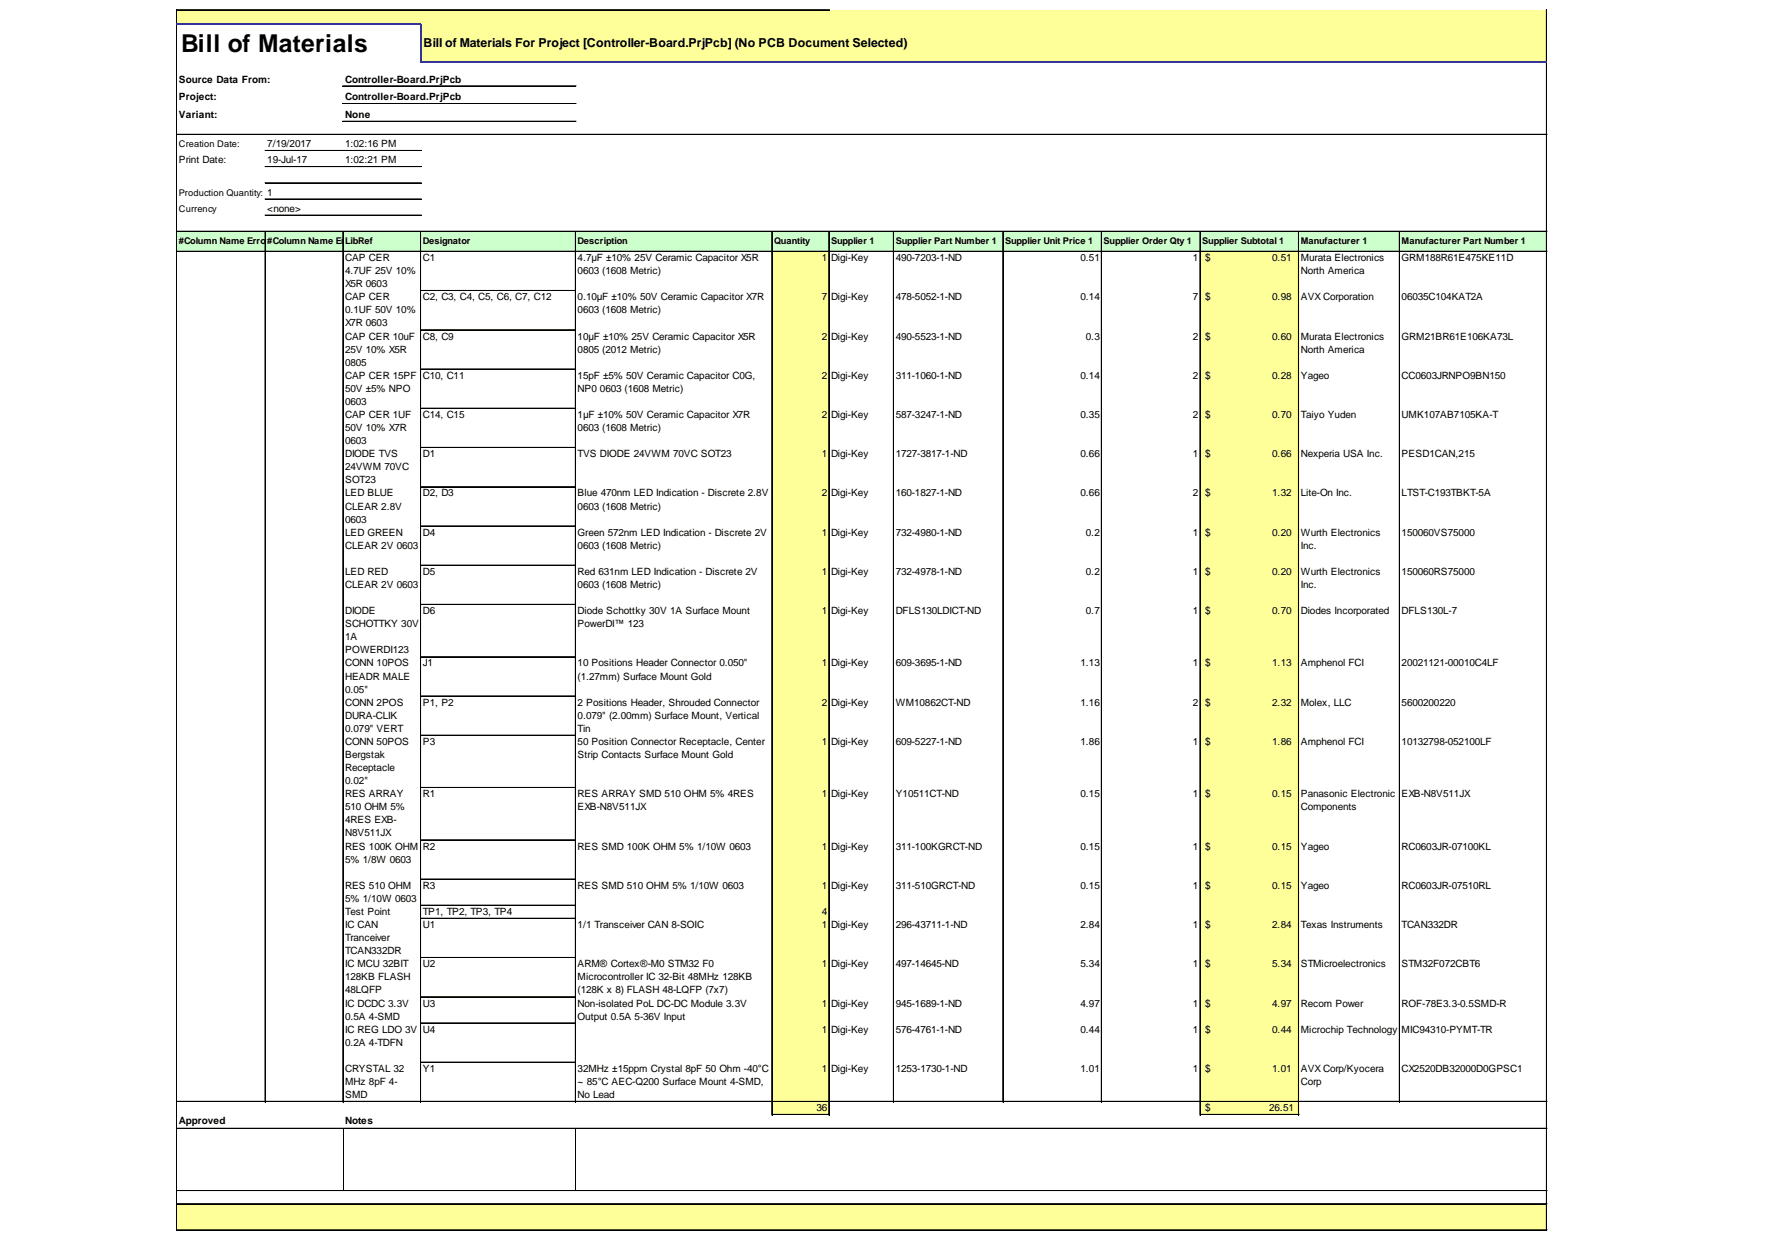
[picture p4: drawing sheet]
<svg xmlns="http://www.w3.org/2000/svg" width="297mm" height="210mm" viewBox="0 0 297 210" stroke-linecap="round" stroke-linejoin="round" font-family="sans-serif">
<defs><g id="words">
<text font-size="4.1" x="30.3" y="8.7">Bill of Materials</text>
<text font-size="2.1" x="70.9" y="7.9">Bill of Materials For Project [Controller-Board.PrjPcb] (No PCB Document Selected)</text>
<g font-size="1.7">
<text x="29.9" y="13.8">Source Data From:</text>
<text x="29.9" y="16.8">Project:</text>
<text x="57.7" y="13.8">Controller-Board.PrjPcb</text>
<text x="57.7" y="16.8">Controller-Board.PrjPcb</text>
<text x="29.9" y="19.7">Variant:</text>
<text x="57.7" y="19.7">None</text>
<text x="29.9" y="27.3">Print Date:</text>
<text x="44.7" y="24.6">7/19/2017</text>
<text x="44.7" y="27.3">19-Jul-17</text>
<text x="57.7" y="24.6">1:02:16 PM</text>
<text x="57.7" y="27.3">1:02:21 PM</text>
<text x="44.7" y="35.5">&lt;none&gt;</text>
<text x="57.7" y="43.7">CAP CER</text>
<text x="57.7" y="45.9">4.7UF 25V 10%</text>
<text x="70.8" y="43.7">C1</text>
<text x="96.7" y="43.7">4.7µF ±10% 25V Ceramic Capacitor X5R</text>
<text x="96.7" y="45.9">0603 (1608 Metric)</text>
<text x="137.5" y="43.7">1</text>
<text x="139.1" y="43.7">Digi-Key</text>
<text x="149.9" y="43.7">490-7203-1-ND</text>
<text x="180.8" y="43.7">0.51</text>
<text x="199.6" y="43.7">1</text>
<text x="201.7" y="43.7">$</text>
<text x="212.9" y="43.7">0.51</text>
<text x="217.7" y="43.7">Murata Electronics</text>
<text x="217.7" y="45.9">North America</text>
<text x="234.6" y="43.7">GRM188R61E475KE11D</text>
<text x="57.7" y="48.1">X5R 0603</text>
<text x="57.7" y="50.3">CAP CER</text>
<text x="57.7" y="52.5">0.1UF 50V 10%</text>
<text x="70.8" y="50.3">C2, C3, C4, C5, C6, C7, C12</text>
<text x="96.7" y="50.3">0.10µF ±10% 50V Ceramic Capacitor X7R</text>
<text x="96.7" y="52.5">0603 (1608 Metric)</text>
<text x="137.5" y="50.3">7</text>
<text x="139.1" y="50.3">Digi-Key</text>
<text x="149.9" y="50.3">478-5052-1-ND</text>
<text x="180.8" y="50.3">0.14</text>
<text x="199.6" y="50.3">7</text>
<text x="201.7" y="50.3">$</text>
<text x="212.9" y="50.3">0.98</text>
<text x="217.7" y="50.3">AVX Corporation</text>
<text x="234.6" y="50.3">06035C104KAT2A</text>
<text x="57.7" y="54.6">X7R 0603</text>
<text x="57.7" y="56.8">CAP CER 10uF</text>
<text x="57.7" y="59">25V 10% X5R</text>
<text x="70.8" y="56.8">C8, C9</text>
<text x="96.7" y="56.8">10µF ±10% 25V Ceramic Capacitor X5R</text>
<text x="96.7" y="59">0805 (2012 Metric)</text>
<text x="137.5" y="56.8">2</text>
<text x="139.1" y="56.8">Digi-Key</text>
<text x="149.9" y="56.8">490-5523-1-ND</text>
<text x="181.7" y="56.8">0.3</text>
<text x="199.6" y="56.8">2</text>
<text x="201.7" y="56.8">$</text>
<text x="212.9" y="56.8">0.60</text>
<text x="217.7" y="56.8">Murata Electronics</text>
<text x="217.7" y="59">North America</text>
<text x="234.6" y="56.8">GRM21BR61E106KA73L</text>
<text x="57.7" y="61.2">0805</text>
<text x="57.7" y="63.4">CAP CER 15PF</text>
<text x="57.7" y="65.6">50V ±5% NPO</text>
<text x="70.8" y="63.4">C10, C11</text>
<text x="96.7" y="63.4">15pF ±5% 50V Ceramic Capacitor C0G,</text>
<text x="96.7" y="65.6">NP0</text>
<text x="100.4" y="65.6">0603 (1608 Metric)</text>
<text x="137.5" y="63.4">2</text>
<text x="139.1" y="63.4">Digi-Key</text>
<text x="149.9" y="63.4">311-1060-1-ND</text>
<text x="180.8" y="63.4">0.14</text>
<text x="199.6" y="63.4">2</text>
<text x="201.7" y="63.4">$</text>
<text x="212.9" y="63.4">0.28</text>
<text x="217.7" y="63.4">Yageo</text>
<text x="234.6" y="63.4">CC0603JRNPO9BN150</text>
<text x="57.7" y="67.8">0603</text>
<text x="57.7" y="70">CAP CER 1UF</text>
<text x="70.8" y="70">C14, C15</text>
<text x="96.7" y="70">1µF ±10% 50V Ceramic Capacitor X7R</text>
<text x="137.5" y="70">2</text>
<text x="139.1" y="70">Digi-Key</text>
<text x="149.9" y="70">587-3247-1-ND</text>
<text x="180.8" y="70">0.35</text>
<text x="199.6" y="70">2</text>
<text x="201.7" y="70">$</text>
<text x="212.9" y="70">0.70</text>
<text x="217.7" y="70">Taiyo Yuden</text>
<text x="234.6" y="70">UMK107AB7105KA-T</text>
<text x="57.7" y="72.2">50V 10% X7R</text>
<text x="57.7" y="74.3">0603</text>
<text x="57.7" y="76.5">DIODE TVS</text>
<text x="70.8" y="76.5">D1</text>
<text x="96.7" y="72.2">0603 (1608 Metric)</text>
<text x="96.7" y="76.5">TVS DIODE 24VWM 70VC SOT23</text>
<text x="137.5" y="76.5">1</text>
<text x="139.1" y="76.5">Digi-Key</text>
<text x="149.9" y="76.5">1727-3817-1-ND</text>
<text x="180.8" y="76.5">0.66</text>
<text x="199.6" y="76.5">1</text>
<text x="201.7" y="76.5">$</text>
<text x="212.9" y="76.5">0.66</text>
<text x="217.7" y="76.5">Nexperia USA Inc.</text>
<text x="234.6" y="76.5">PESD1CAN,215</text>
<text x="57.7" y="78.7">24VWM 70VC</text>
<text x="57.7" y="80.9">SOT23</text>
<text x="57.7" y="83.1">LED BLUE</text>
<text x="70.8" y="83.1">D2, D3</text>
<text x="96.7" y="83.1">Blue 470nm LED Indication - Discrete 2.8V</text>
<text x="137.5" y="83.1">2</text>
<text x="139.1" y="83.1">Digi-Key</text>
<text x="149.9" y="83.1">160-1827-1-ND</text>
<text x="180.8" y="83.1">0.66</text>
<text x="199.6" y="83.1">2</text>
<text x="201.7" y="83.1">$</text>
<text x="212.9" y="83.1">1.32</text>
<text x="217.7" y="83.1">Lite-On Inc.</text>
<text x="234.6" y="83.1">LTST-C193TBKT-5A</text>
<text x="57.7" y="85.3">CLEAR 2.8V</text>
<text x="57.7" y="87.5">0603</text>
<text x="57.7" y="89.7">LED GREEN</text>
<text x="70.8" y="89.7">D4</text>
<text x="96.7" y="85.3">0603 (1608 Metric)</text>
<text x="96.7" y="89.7">Green 572nm LED Indication - Discrete 2V</text>
<text x="137.5" y="89.7">1</text>
<text x="139.1" y="89.7">Digi-Key</text>
<text x="149.9" y="89.7">732-4980-1-ND</text>
<text x="181.7" y="89.7">0.2</text>
<text x="199.6" y="89.7">1</text>
<text x="201.7" y="89.7">$</text>
<text x="212.9" y="89.7">0.20</text>
<text x="217.7" y="89.7">Wurth Electronics</text>
<text x="234.6" y="89.7">150060VS75000</text>
<text x="57.7" y="91.9">CLEAR 2V 0603</text>
<text x="96.7" y="91.9">0603 (1608 Metric)</text>
<text x="217.7" y="91.9">Inc.</text>
<text x="57.7" y="96.2">LED RED</text>
<text x="57.7" y="98.4">CLEAR 2V 0603</text>
<text x="70.8" y="96.2">D5</text>
<text x="96.7" y="96.2">Red 631nm LED Indication - Discrete 2V</text>
<text x="96.7" y="98.4">0603 (1608 Metric)</text>
<text x="137.5" y="96.2">1</text>
<text x="139.1" y="96.2">Digi-Key</text>
<text x="149.9" y="96.2">732-4978-1-ND</text>
<text x="181.7" y="96.2">0.2</text>
<text x="199.6" y="96.2">1</text>
<text x="201.7" y="96.2">$</text>
<text x="212.9" y="96.2">0.20</text>
<text x="217.7" y="96.2">Wurth Electronics</text>
<text x="217.7" y="98.4">Inc.</text>
<text x="234.6" y="96.2">150060RS75000</text>
<text x="57.7" y="102.8">DIODE</text>
<text x="57.7" y="105">SCHOTTKY 30V</text>
<text x="57.7" y="107.2">1A</text>
<text x="70.8" y="102.8">D6</text>
<text x="96.7" y="102.8">Diode Schottky 30V 1A Surface Mount</text>
<text x="96.7" y="105">PowerDI™ 123</text>
<text x="137.5" y="102.8">1</text>
<text x="139.1" y="102.8">Digi-Key</text>
<text x="149.9" y="102.8">DFLS130LDICT-ND</text>
<text x="181.7" y="102.8">0.7</text>
<text x="199.6" y="102.8">1</text>
<text x="201.7" y="102.8">$</text>
<text x="212.9" y="102.8">0.70</text>
<text x="217.7" y="102.8">Diodes Incorporated</text>
<text x="234.6" y="102.8">DFLS130L-7</text>
<text x="57.7" y="109.4">POWERDI123</text>
<text x="57.7" y="111.6">CONN 10POS</text>
<text x="57.7" y="113.7">HEADR MALE</text>
<text x="70.8" y="111.6">J1</text>
<text x="96.7" y="111.6">10 Positions Header Connector 0.050&quot;</text>
<text x="96.7" y="113.7">(1.27mm) Surface Mount Gold</text>
<text x="137.5" y="111.6">1</text>
<text x="139.1" y="111.6">Digi-Key</text>
<text x="149.9" y="111.6">609-3695-1-ND</text>
<text x="180.8" y="111.6">1.13</text>
<text x="199.6" y="111.6">1</text>
<text x="201.7" y="111.6">$</text>
<text x="212.9" y="111.6">1.13</text>
<text x="217.7" y="111.6">Amphenol FCI</text>
<text x="234.6" y="111.6">20021121-00010C4LF</text>
<text x="57.7" y="115.9">0.05&quot;</text>
<text x="57.7" y="118.1">CONN 2POS</text>
<text x="70.8" y="118.1">P1, P2</text>
<text x="96.7" y="118.1">2 Positions Header, Shrouded Connector</text>
<text x="137.5" y="118.1">2</text>
<text x="139.1" y="118.1">Digi-Key</text>
<text x="149.9" y="118.1">WM10862CT-ND</text>
<text x="180.8" y="118.1">1.16</text>
<text x="199.6" y="118.1">2</text>
<text x="201.7" y="118.1">$</text>
<text x="212.9" y="118.1">2.32</text>
<text x="217.7" y="118.1">Molex, LLC</text>
<text x="234.6" y="118.1">5600200220</text>
<text x="57.7" y="120.3">DURA-CLIK</text>
<text x="57.7" y="122.5">0.079&quot; VERT</text>
<text x="57.7" y="124.7">CONN 50POS</text>
<text x="70.8" y="124.7">P3</text>
<text x="96.7" y="120.3">0.079&quot; (2.00mm) Surface Mount, Vertical</text>
<text x="96.7" y="122.5">Tin</text>
<text x="96.7" y="124.7">50 Position Connector Receptacle, Center</text>
<text x="137.5" y="124.7">1</text>
<text x="139.1" y="124.7">Digi-Key</text>
<text x="149.9" y="124.7">609-5227-1-ND</text>
<text x="180.8" y="124.7">1.86</text>
<text x="199.6" y="124.7">1</text>
<text x="201.7" y="124.7">$</text>
<text x="212.9" y="124.7">1.86</text>
<text x="217.7" y="124.7">Amphenol FCI</text>
<text x="234.6" y="124.7">10132798-052100LF</text>
<text x="57.7" y="126.9">Bergstak</text>
<text x="57.7" y="129.1">Receptacle</text>
<text x="57.7" y="131.3">0.02&quot;</text>
<text x="96.7" y="126.9">Strip Contacts Surface Mount Gold</text>
<text x="57.7" y="133.4">RES ARRAY</text>
<text x="57.7" y="135.6">510 OHM 5%</text>
<text x="57.7" y="137.8">4RES EXB-</text>
<text x="70.8" y="133.4">R1</text>
<text x="96.7" y="133.4">RES ARRAY SMD 510 OHM 5% 4RES</text>
<text x="96.7" y="135.6">EXB-N8V511JX</text>
<text x="137.5" y="133.4">1</text>
<text x="139.1" y="133.4">Digi-Key</text>
<text x="149.9" y="133.4">Y10511CT-ND</text>
<text x="180.8" y="133.4">0.15</text>
<text x="199.6" y="133.4">1</text>
<text x="201.7" y="133.4">$</text>
<text x="212.9" y="133.4">0.15</text>
<text x="217.7" y="133.4">Panasonic Electronic</text>
<text x="217.7" y="135.6">Components</text>
<text x="234.6" y="133.4">EXB-N8V511JX</text>
<text x="57.7" y="140">N8V511JX</text>
<text x="57.7" y="142.2">RES 100K OHM</text>
<text x="70.8" y="142.2">R2</text>
<text x="96.7" y="142.2">RES SMD 100K OHM 5% 1/10W 0603</text>
<text x="137.5" y="142.2">1</text>
<text x="139.1" y="142.2">Digi-Key</text>
<text x="149.9" y="142.2">311-100KGRCT-ND</text>
<text x="180.8" y="142.2">0.15</text>
<text x="199.6" y="142.2">1</text>
<text x="201.7" y="142.2">$</text>
<text x="212.9" y="142.2">0.15</text>
<text x="217.7" y="142.2">Yageo</text>
<text x="234.6" y="142.2">RC0603JR-07100KL</text>
<text x="57.7" y="144.4">5% 1/8W 0603</text>
<text x="57.7" y="148.8">RES 510 OHM</text>
<text x="70.8" y="148.8">R3</text>
<text x="96.7" y="148.8">RES SMD 510 OHM 5% 1/10W 0603</text>
<text x="137.5" y="148.8">1</text>
<text x="139.1" y="148.8">Digi-Key</text>
<text x="149.9" y="148.8">311-510GRCT-ND</text>
<text x="180.8" y="148.8">0.15</text>
<text x="199.6" y="148.8">1</text>
<text x="201.7" y="148.8">$</text>
<text x="212.9" y="148.8">0.15</text>
<text x="217.7" y="148.8">Yageo</text>
<text x="234.6" y="148.8">RC0603JR-07510RL</text>
<text x="57.7" y="151">5% 1/10W 0603</text>
<text x="57.7" y="153.2">Test Point</text>
<text x="57.7" y="155.3">IC CAN</text>
<text x="70.8" y="153.2">TP1, TP2, TP3, TP4</text>
<text x="70.8" y="155.3">U1</text>
<text x="96.7" y="155.3">1/1 Transceiver CAN 8-SOIC</text>
<text x="137.5" y="153.2">4</text>
<text x="137.5" y="155.3">1</text>
<text x="139.1" y="155.3">Digi-Key</text>
<text x="149.9" y="155.3">296-43711-1-ND</text>
<text x="180.8" y="155.3">2.84</text>
<text x="199.6" y="155.3">1</text>
<text x="201.7" y="155.3">$</text>
<text x="212.9" y="155.3">2.84</text>
<text x="217.7" y="155.3">Texas Instruments</text>
<text x="234.6" y="155.3">TCAN332DR</text>
<text x="57.7" y="157.5">Tranceiver</text>
<text x="57.7" y="159.7">TCAN332DR</text>
<text x="57.7" y="161.9">IC MCU 32BIT</text>
<text x="70.8" y="161.9">U2</text>
<text x="96.7" y="161.9">ARM® Cortex®-M0 STM32 F0</text>
<text x="137.5" y="161.9">1</text>
<text x="139.1" y="161.9">Digi-Key</text>
<text x="149.9" y="161.9">497-14645-ND</text>
<text x="180.8" y="161.9">5.34</text>
<text x="199.6" y="161.9">1</text>
<text x="201.7" y="161.9">$</text>
<text x="212.9" y="161.9">5.34</text>
<text x="217.7" y="161.9">STMicroelectronics</text>
<text x="234.6" y="161.9">STM32F072CBT6</text>
<text x="57.7" y="164.1">128KB FLASH</text>
<text x="57.7" y="166.3">48LQFP</text>
<text x="96.7" y="164.1">Microcontroller IC 32-Bit 48MHz 128KB</text>
<text x="96.7" y="166.3">(128K x 8) FLASH 48-LQFP (7x7)</text>
<text x="57.7" y="168.5">IC DCDC 3.3V</text>
<text x="57.7" y="170.7">0.5A 4-SMD</text>
<text x="57.7" y="172.9">IC REG LDO 3V</text>
<text x="70.8" y="168.5">U3</text>
<text x="70.8" y="172.9">U4</text>
<text x="96.7" y="168.5">Non-isolated PoL DC-DC Module 3.3V</text>
<text x="96.7" y="170.7">Output 0.5A 5-36V Input</text>
<text x="137.5" y="168.5">1</text>
<text x="137.5" y="172.9">1</text>
<text x="139.1" y="168.5">Digi-Key</text>
<text x="139.1" y="172.9">Digi-Key</text>
<text x="149.9" y="168.5">945-1689-1-ND</text>
<text x="149.9" y="172.9">576-4761-1-ND</text>
<text x="180.8" y="168.5">4.97</text>
<text x="180.8" y="172.9">0.44</text>
<text x="199.6" y="168.5">1</text>
<text x="199.6" y="172.9">1</text>
<text x="201.7" y="168.5">$</text>
<text x="201.7" y="172.9">$</text>
<text x="212.9" y="168.5">4.97</text>
<text x="212.9" y="172.9">0.44</text>
<text x="217.7" y="168.5">Recom Power</text>
<text x="217.7" y="172.9">Microchip Technology</text>
<text x="234.6" y="168.5">ROF-78E3.3-0.5SMD-R</text>
<text x="234.6" y="172.9">MIC94310-PYMT-TR</text>
<text x="57.7" y="175">0.2A 4-TDFN</text>
<text x="57.7" y="179.4">CRYSTAL 32</text>
<text x="70.8" y="179.4">Y1</text>
<text x="96.7" y="179.4">32MHz ±15ppm Crystal 8pF 50 Ohm -40°C</text>
<text x="137.5" y="179.4">1</text>
<text x="139.1" y="179.4">Digi-Key</text>
<text x="149.9" y="179.4">1253-1730-1-ND</text>
<text x="180.8" y="179.4">1.01</text>
<text x="199.6" y="179.4">1</text>
<text x="201.7" y="179.4">$</text>
<text x="212.9" y="179.4">1.01</text>
<text x="217.7" y="179.4">AVX Corp/Kyocera</text>
<text x="234.6" y="179.4">CX2520DB32000D0GPSC1</text>
<text x="57.7" y="181.6">MHz 8pF 4-</text>
<text x="57.7" y="183.8">SMD</text>
<text x="96.7" y="181.6">~ 85°C AEC-Q200 Surface Mount 4-SMD,</text>
<text x="96.7" y="183.8">No Lead</text>
<text x="136.6" y="186">36</text>
<text x="201.7" y="186">$</text>
<text x="212.4" y="186">26.51</text>
<text x="217.7" y="181.6">Corp</text>
<text x="29.9" y="188.2">Approved</text>
<text x="57.7" y="188.2">Notes</text>
</g>
<g font-size="1.5">
<text x="29.9" y="24.6">Creation Date:</text>
<text x="29.9" y="32.8">Production Quantity: 1</text>
<text x="29.9" y="35.5">Currency</text>
<text x="29.9" y="40.9">#Column Name Erro</text>
<text x="44.5" y="40.9">r#:Footprint</text>
<text x="45.6" y="40.9">Column Name Er</text>
<text x="57.7" y="40.9">ror:Comment</text>
<text x="57.7" y="40.9">LibRef</text>
<text x="70.8" y="40.9">Designator</text>
<text x="96.7" y="40.9">Description</text>
<text x="129.5" y="40.9">Quantity</text>
<text x="139.1" y="40.9">Supplier 1</text>
<text x="149.9" y="40.9">Supplier Part Number 1</text>
<text x="168.2" y="40.9">Supplier Unit Price 1</text>
<text x="184.7" y="40.9">Supplier Order Qty 1</text>
<text x="201.2" y="40.9">Supplier Subtotal 1</text>
<text x="217.7" y="40.9">Manufacturer 1</text>
<text x="234.6" y="40.9">Manufacturer Part Number 1</text>
</g>
</g></defs>
<g fill="#ff9">
<path d="M29.6 1.7h229.3v2.4h-229.3z"/>
<path d="M70.4 3.9h188.5v6.6h-188.5z"/>
</g>
<path d="M29.6 38.7h229.3v3.5h-229.3z" fill="#cfc"/>
<g fill="#ff9">
<path d="M129.1 42.1h9.7v6.6h-9.7z"/>
<path d="M200.8 42.1h16.6v6.6h-16.6z"/>
<path d="M129.1 48.6h9.7v6.7h-9.7z"/>
<path d="M200.8 48.6h16.6v6.7h-16.6z"/>
<path d="M129.1 55.2h9.7v6.7h-9.7z"/>
<path d="M200.8 55.2h16.6v6.7h-16.6z"/>
<path d="M129.1 61.8h9.7v6.6h-9.7z"/>
<path d="M200.8 61.8h16.6v6.6h-16.6z"/>
<path d="M129.1 68.3h9.7v6.7h-9.7z"/>
<path d="M200.8 68.3h16.6v6.7h-16.6z"/>
<path d="M129.1 74.9h9.7v6.7h-9.7z"/>
<path d="M200.8 74.9h16.6v6.7h-16.6z"/>
<path d="M129.1 81.5h9.7v6.7h-9.7z"/>
<path d="M200.8 81.5h16.6v6.7h-16.6z"/>
<path d="M129.1 88h9.7v6.7h-9.7z"/>
<path d="M200.8 88h16.6v6.7h-16.6z"/>
<path d="M129.1 94.6h9.7v6.7h-9.7z"/>
<path d="M200.8 94.6h16.6v6.7h-16.6z"/>
<path d="M129.1 101.2h9.7v8.8h-9.7z"/>
<path d="M200.8 101.2h16.6v8.8h-16.6z"/>
<path d="M129.1 109.9h9.7v6.7h-9.7z"/>
<path d="M200.8 109.9h16.6v6.7h-16.6z"/>
<path d="M129.1 116.5h9.7v6.7h-9.7z"/>
<path d="M200.8 116.5h16.6v6.7h-16.6z"/>
<path d="M129.1 123h9.7v8.9h-9.7z"/>
<path d="M200.8 123h16.6v8.9h-16.6z"/>
<path d="M129.1 131.8h9.7v54.9h-9.7z"/>
<path d="M200.8 131.8h16.6v54.9h-16.6z"/>
<path d="M29.6 201.5h229.3v4.5h-229.3z"/>
</g>
<g fill="none" stroke="#000" stroke-width=".17">
<path d="M29.5 1.6v2.2M29.5 4.1v201.9M29.6 1.6v2.2M29.6 4.1v201.9M29.7 1.6h109.1M29.7 1.7h109.1M57.4 14.4h39M57.4 17.3h39M57.4 17.4h39M258.8 1.6v8.6M258.8 10.5v195.5M258.9 1.6v8.6"/>
<path d="M258.9 10.5v195.5M29.7 22.5h229.2M29.7 38.7h229.2M29.7 38.8h229.2M44.3 38.8v145.7M44.3 25.2h26.2M44.3 27.9h26.2M44.3 28h26.2M44.3 30.6h26.2M44.3 30.7h26.2M44.3 33.3h26.2M44.3 33.4h26.2"/>
<path d="M44.3 36h26.2M44.3 36.1h26.2M44.4 38.8v145.7M57.4 38.8v145.7M57.4 20.3h39M57.4 20.4h39M70.4 38.8v145.7M96.3 38.8v145.7M129.1 38.8v147.9M129.2 38.8v147.9M138.7 38.8v147.9M149.5 38.8v145.7"/>
<path d="M149.6 38.8v145.7M167.8 38.8v145.7M167.9 38.8v145.7M184.3 38.8v145.7M184.4 38.8v145.7M200.8 38.8v147.9M200.9 38.8v147.9M217.3 38.8v147.9M217.4 38.8v147.9M234.2 38.8v145.7M29.7 42.1h229.2M70.5 48.6h25.8"/>
<path d="M70.5 48.7h25.8M70.5 55.2h25.8M70.5 61.8h25.8M70.5 68.3h25.8M70.5 68.4h25.8M70.5 74.9h25.8M70.5 75h25.8M70.5 81.5h25.8M70.5 88h25.8M70.5 88.1h25.8M70.5 94.6h25.8M70.5 94.7h25.8"/>
<path d="M70.5 101.2h25.8M70.5 109.9h25.8M70.5 110h25.8M70.5 116.5h25.8M70.5 123h25.8M70.5 123.1h25.8M70.5 131.8h25.8M70.5 131.9h25.8M70.5 140.6h25.8M70.5 147.1h25.8M70.5 147.2h25.8M70.5 151.5h25.8"/>
<path d="M70.5 151.6h25.8M70.5 153.7h25.8M70.5 153.8h25.8M70.5 160.3h25.8M70.5 166.8h25.8M70.5 166.9h25.8M70.5 171.2h25.8M70.5 171.3h25.8M70.5 177.8h25.8M29.7 184.3h229.2M29.7 184.4h229.2M29.7 188.9h229.2"/>
<path d="M29.7 199.3h229.2M57.4 189v10.3M96.3 189v10.3M129.3 186.5h9.5M129.3 186.6h9.5M200.9 186.5h16.5M200.9 186.6h16.5M29.7 201.5h229.2M29.7 205.9h229.2"/>
</g>
<path d="M29.5 3.9h41M70.4 4.1v6.4M70.5 10.4h188.4" fill="none" stroke="#339" stroke-width=".26"/>
<use href="#words"/>
</svg>
